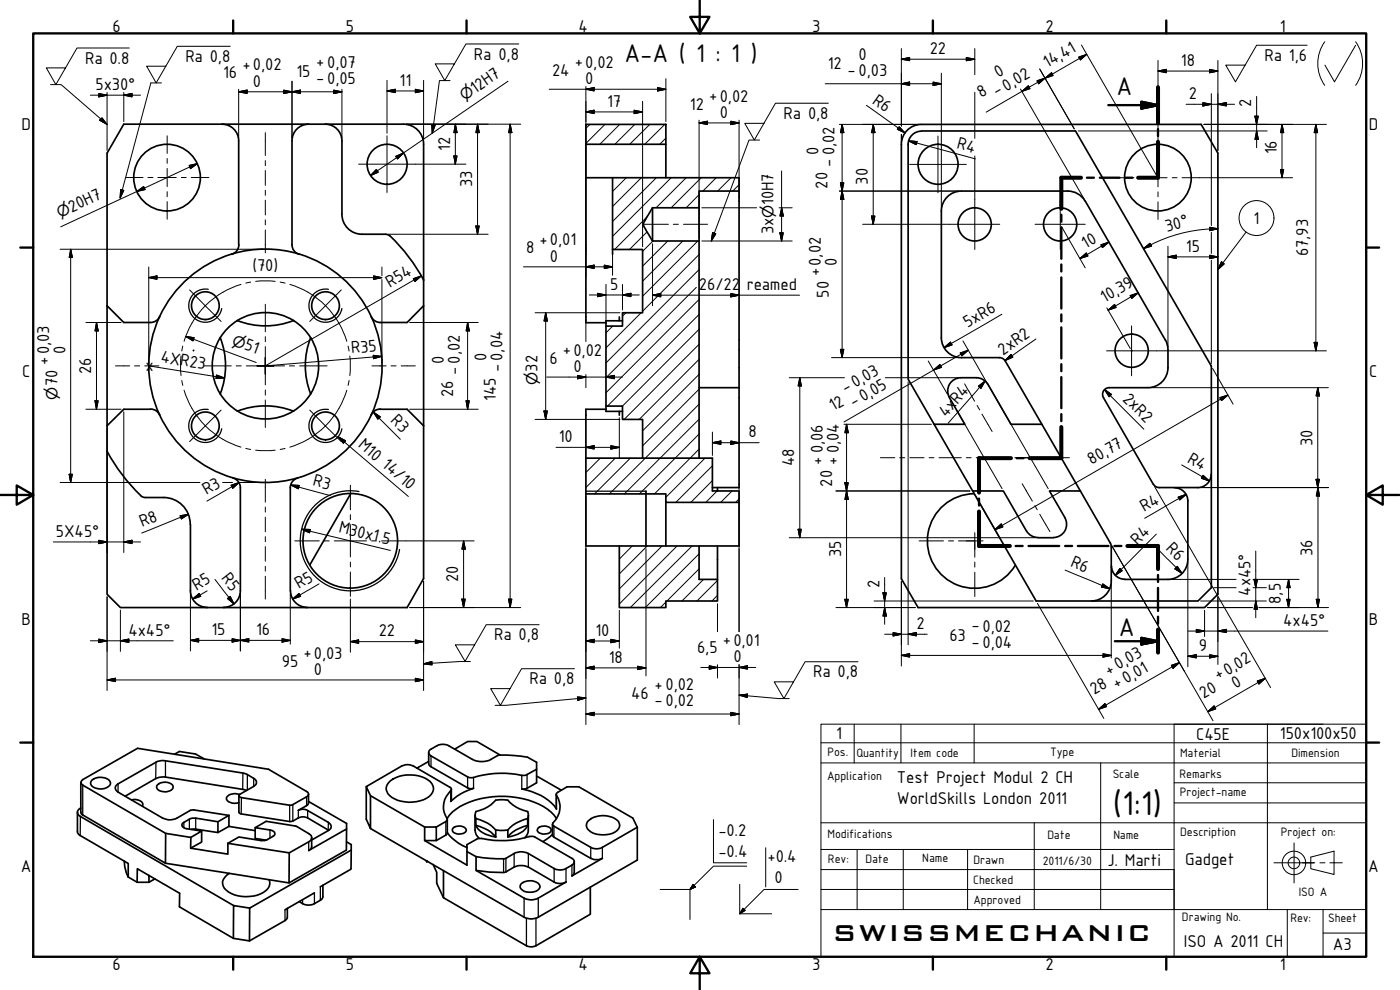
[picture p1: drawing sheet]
<svg xmlns="http://www.w3.org/2000/svg" width="420mm" height="297mm" viewBox="0 0 420 297" stroke-linecap="round" stroke-linejoin="round" font-family="sans-serif">
<defs><g id="words">
<text font-size="11" x="334" y="244.5">(1:1)</text>
<text font-size="9.2" x="249.7" y="282.2">SWISSMECHANIC</text>
<g font-size="8.3">
<text x="187.5" y="18.7">A-A ( 1 : 1 )</text>
<text x="335.1" y="28.5">A</text>
<text x="335.8" y="190.9">A</text>
</g>
<g font-size="5.5">
<text x="33.8" y="9.6">6</text>
<text x="103.8" y="9.6">5</text>
<text x="173.6" y="9.6">4</text>
<text x="243.8" y="9.6">3</text>
<text x="313.8" y="9.6">2</text>
<text x="384.1" y="9.6">1</text>
<text x="142.2" y="17.9">Ra 0,8</text>
<text x="279.1" y="16.1">22</text>
<text x="25.5" y="19.1">Ra 0.8</text>
<text x="55.6" y="18.6">Ra 0,8</text>
<text x="67" y="23.5">16</text>
<text x="72.8" y="20.9">+0,02</text>
<text x="89" y="23.2">15</text>
<text x="94.9" y="20.2">+0,07</text>
<text x="165.7" y="22.8">24</text>
<text x="172.5" y="20.2">+0,02</text>
<text x="248.4" y="20.8">12</text>
<text x="254.4" y="22.5">-0,03</text>
<text x="257.7" y="18">0</text>
<text x="299.6" y="23.3" transform="rotate(-30 299.6 23.3)">0</text>
<text x="314.3" y="20.5" transform="rotate(-30 314.3 20.5)">14,41</text>
<text x="354.4" y="19.7">18</text>
<text x="379.5" y="18.3">Ra 1,6</text>
<text x="28.7" y="26.9">5x30°</text>
<text x="75.9" y="26">0</text>
<text x="94.9" y="24.9">-0,05</text>
<text x="119.9" y="25.7">11</text>
<text x="142.6" y="28.1" transform="rotate(-34 142.6 28.1)">12H7</text>
<text x="175.6" y="25.2">0</text>
<text x="294.4" y="29.4" transform="rotate(-30 294.4 29.4)">8</text>
<text x="299" y="28.8" transform="rotate(-30 299 28.8)">-0,02</text>
<text x="356.8" y="29.7">2</text>
<text x="182.2" y="32">17</text>
<text x="207.1" y="32.9">12</text>
<text x="212.9" y="30.3">+0,02</text>
<text x="216" y="35.3">0</text>
<text x="235.1" y="35.7">Ra 0,8</text>
<text x="261.6" y="30.8" transform="rotate(35 261.6 30.8)">R6</text>
<text x="375.5" y="32.2" transform="rotate(-90 375.5 32.2)">2</text>
<text x="6.5" y="38.9">D</text>
<text x="410.8" y="38.9">D</text>
<text x="135.1" y="45.4" transform="rotate(-90 135.1 45.4)">12</text>
<text x="245.6" y="46.6" transform="rotate(-90 245.6 46.6)">0</text>
<text x="287" y="44.4" transform="rotate(15 287 44.4)">R4</text>
<text x="383.2" y="46.3" transform="rotate(-90 383.2 46.3)">16</text>
<text x="250.1" y="50" transform="rotate(-90 250.1 50)">-0,02</text>
<text x="141.7" y="56.2" transform="rotate(-90 141.7 56.2)">33</text>
<text x="248.3" y="56.6" transform="rotate(-90 248.3 56.6)">20</text>
<text x="260.5" y="55.4" transform="rotate(-90 260.5 55.4)">30</text>
<text x="21.5" y="63.9" transform="rotate(-25 21.5 63.9)">20H7</text>
<text x="232.1" y="61.5" transform="rotate(-90 232.1 61.5)">10H7</text>
<text x="232.1" y="70.3" transform="rotate(-90 232.1 70.3)">3x</text>
<text x="350.1" y="69.5" transform="rotate(-15 350.1 69.5)">30°</text>
<text x="376.2" y="67.2">1</text>
<text x="157.9" y="76.1">8</text>
<text x="161.9" y="73.5">+0,01</text>
<text x="325.8" y="74.8" transform="rotate(-30 325.8 74.8)">10</text>
<text x="355.9" y="75.5">15</text>
<text x="392.6" y="76.8" transform="rotate(-90 392.6 76.8)">67,93</text>
<text x="75.8" y="81.3">(70)</text>
<text x="165" y="78.5">0</text>
<text x="246.1" y="82.9" transform="rotate(-90 246.1 82.9)">+0,02</text>
<text x="251.1" y="79.7" transform="rotate(-90 251.1 79.7)">0</text>
<text x="117" y="86.3" transform="rotate(-30 117 86.3)">R54</text>
<text x="183.1" y="86.9">5</text>
<text x="209.7" y="87">26/22</text>
<text x="224.1" y="87">reamed</text>
<text x="248.7" y="89.3" transform="rotate(-90 248.7 89.3)">50</text>
<text x="331.5" y="91" transform="rotate(-30 331.5 91)">10,39</text>
<text x="290.4" y="98.4" transform="rotate(-30 290.4 98.4)">5xR6</text>
<text x="19.6" y="106.3" transform="rotate(-90 19.6 106.3)">0</text>
<text x="73.1" y="104.7" transform="rotate(20 73.1 104.7)">51</text>
<text x="105.5" y="106" transform="rotate(-5 105.5 106)">R35</text>
<text x="168.9" y="106.6">+0,02</text>
<text x="301" y="106.7" transform="rotate(-35 301 106.7)">2xR2</text>
<text x="6.6" y="113.1">C</text>
<text x="14.7" y="109.5" transform="rotate(-90 14.7 109.5)">+0,03</text>
<text x="27.4" y="112.2" transform="rotate(-90 27.4 112.2)">26</text>
<text x="43.6" y="111.2">x</text>
<text x="48.1" y="108.7" transform="rotate(9 48.1 108.7)">4XR23</text>
<text x="133.2" y="109.1" transform="rotate(-90 133.2 109.1)">0</text>
<text x="137.7" y="112.4" transform="rotate(-90 137.7 112.4)">-0,02</text>
<text x="146" y="108.2" transform="rotate(-90 146 108.2)">0</text>
<text x="150.5" y="111.5" transform="rotate(-90 150.5 111.5)">-0,04</text>
<text x="161.3" y="111.5" transform="rotate(-90 161.3 111.5)">32</text>
<text x="164.9" y="109.1">6</text>
<text x="172.1" y="111.6">0</text>
<text x="410.9" y="113.1">C</text>
<text x="17.2" y="115.9" transform="rotate(-90 17.2 115.9)">70</text>
<text x="136" y="119" transform="rotate(-90 136 119)">26</text>
<text x="253.6" y="117.8" transform="rotate(-30 253.6 117.8)">-0,03</text>
<text x="336.7" y="119.9" transform="rotate(45 336.7 119.9)">2xR2</text>
<text x="148.8" y="120.3" transform="rotate(-90 148.8 120.3)">145</text>
<text x="250" y="123.4" transform="rotate(-30 250 123.4)">12</text>
<text x="256" y="122" transform="rotate(-30 256 122)">-0,05</text>
<text x="283.9" y="125.3" transform="rotate(-49 283.9 125.3)">4xR4</text>
<text x="117" y="126.4" transform="rotate(45 117 126.4)">R3</text>
<text x="224.6" y="131.2">8</text>
<text x="107.3" y="133.8" transform="rotate(40 107.3 133.8)">M10</text>
<text x="167.7" y="132.6">10</text>
<text x="393.9" y="133.8" transform="rotate(-90 393.9 133.8)">30</text>
<text x="114.4" y="139.9" transform="rotate(40 114.4 139.9)">14/10</text>
<text x="238.4" y="139.9" transform="rotate(-90 238.4 139.9)">48</text>
<text x="246.8" y="139.4" transform="rotate(-90 246.8 139.4)">+0,06</text>
<text x="251.5" y="139.4" transform="rotate(-90 251.5 139.4)">+0,04</text>
<text x="327.6" y="139.5" transform="rotate(-30 327.6 139.5)">80,77</text>
<text x="356.1" y="138.5" transform="rotate(30 356.1 138.5)">R4</text>
<text x="62" y="148.6" transform="rotate(-30 62 148.6)">R3</text>
<text x="93.7" y="145.6" transform="rotate(15 93.7 145.6)">R3</text>
<text x="249.7" y="146" transform="rotate(-90 249.7 146)">20</text>
<text x="343.4" y="153.7" transform="rotate(-30 343.4 153.7)">R4</text>
<text x="16.8" y="161">5X45°</text>
<text x="42.7" y="158.2" transform="rotate(-22 42.7 158.2)">R8</text>
<text x="101.5" y="159.8" transform="rotate(13 101.5 159.8)">M30x1.5</text>
<text x="252.5" y="167.2" transform="rotate(-90 252.5 167.2)">35</text>
<text x="341.4" y="163.7" transform="rotate(-45 341.4 163.7)">R4</text>
<text x="349.7" y="164.8" transform="rotate(45 349.7 164.8)">R6</text>
<text x="393.9" y="166.8" transform="rotate(-90 393.9 166.8)">36</text>
<text x="66.2" y="173.5" transform="rotate(52 66.2 173.5)">R5</text>
<text x="321.1" y="169.8" transform="rotate(23 321.1 169.8)">R6</text>
<text x="59" y="177.2" transform="rotate(-30 59 177.2)">R5</text>
<text x="89.7" y="176.8" transform="rotate(-30 89.7 176.8)">R5</text>
<text x="137.5" y="174.7" transform="rotate(-90 137.5 174.7)">20</text>
<text x="263.9" y="176.5" transform="rotate(-90 263.9 176.5)">2</text>
<text x="375.3" y="178.7" transform="rotate(-90 375.3 178.7)">4x45°</text>
<text x="384.4" y="181.2" transform="rotate(-90 384.4 181.2)">8,5</text>
<text x="6.5" y="187.4">B</text>
<text x="38.6" y="190.7">4x45°</text>
<text x="63.5" y="190.5">15</text>
<text x="76.8" y="190.5">16</text>
<text x="113.7" y="190.9">22</text>
<text x="178.8" y="190.7">10</text>
<text x="275" y="188.7">2</text>
<text x="291.6" y="189.2">-0,02</text>
<text x="385.1" y="187.7">4x45°</text>
<text x="410.8" y="187.4">B</text>
<text x="91.1" y="197.4">+0,03</text>
<text x="148.3" y="192.1">Ra 0,8</text>
<text x="209.2" y="195.9">6,5</text>
<text x="216.9" y="193.7">+0,01</text>
<text x="284.9" y="192.3">63</text>
<text x="291.6" y="194">-0,04</text>
<text x="359.8" y="195.3">9</text>
<text x="84.6" y="200">95</text>
<text x="94.2" y="202.4">0</text>
<text x="182.8" y="198.8">18</text>
<text x="220.1" y="198.7">0</text>
<text x="244" y="203.2">Ra 0,8</text>
<text x="332.7" y="202.7" transform="rotate(-30 332.7 202.7)">+0,03</text>
<text x="158.9" y="205.3">Ra 0,8</text>
<text x="189.4" y="209.9">46</text>
<text x="196.4" y="206.9">+0,02</text>
<text x="328.4" y="208.6" transform="rotate(-30 328.4 208.6)">28</text>
<text x="335" y="206.7" transform="rotate(-30 335 206.7)">+0,01</text>
<text x="361.2" y="209.6" transform="rotate(-30 361.2 209.6)">20</text>
<text x="365.5" y="204.1" transform="rotate(-30 365.5 204.1)">+0,02</text>
<text x="370.8" y="206.9" transform="rotate(-30 370.8 206.9)">0</text>
<text x="196.4" y="211.6">-0,02</text>
<text x="251" y="221.8">1</text>
<text x="384.1" y="221.8">150x100x50</text>
<text x="359" y="222.1">C45E</text>
<text x="269.2" y="235.1">Test Project Modul 2 CH</text>
<text x="269.2" y="241.3">WorldSkills London 2011</text>
<text x="215.6" y="250.8">-0.2</text>
<text x="215.6" y="257">-0.4</text>
<text x="6.3" y="261.7">A</text>
<text x="230.3" y="258.6">+0.4</text>
<text x="332.4" y="259.8">J. Marti</text>
<text x="355.7" y="259.6">Gadget</text>
<text x="410.6" y="261.7">A</text>
<text x="232.4" y="264.8">0</text>
<text x="355.3" y="284.1">ISO A 2011 CH</text>
<text x="400" y="285">A3</text>
<text x="33.8" y="290.9">6</text>
<text x="103.8" y="290.9">5</text>
<text x="173.6" y="290.9">4</text>
<text x="243.8" y="290.9">3</text>
<text x="313.8" y="290.9">2</text>
<text x="384.1" y="290.9">1</text>
</g>
<g font-size="4.6">
<text x="139.4" y="30.3" transform="rotate(-34 139.4 30.3)">⌀</text>
<text x="17.9" y="65.5" transform="rotate(-25 17.9 65.5)">⌀</text>
<text x="232.1" y="65.5" transform="rotate(-90 232.1 65.5)">⌀</text>
<text x="69.4" y="103.4" transform="rotate(20 69.4 103.4)">⌀</text>
<text x="17.2" y="119.9" transform="rotate(-90 17.2 119.9)">⌀</text>
<text x="161.3" y="115.4" transform="rotate(-90 161.3 115.4)">⌀</text>
</g>
<g font-size="3.9">
<text x="248.3" y="226.9">Pos.</text>
<text x="257" y="227">Quantity</text>
<text x="273.2" y="227">Item code</text>
<text x="315.2" y="226.9">Type</text>
<text x="354.2" y="227.1">Material</text>
<text x="387.6" y="227.3">Dimension</text>
<text x="248.2" y="233.9">Application</text>
<text x="333.9" y="233.3">Scale</text>
<text x="354" y="233.3">Remarks</text>
<text x="354.1" y="238.9">Project-name</text>
<text x="248.3" y="251.6">Modifications</text>
<text x="314.3" y="251.8">Date</text>
<text x="334.1" y="251.7">Name</text>
<text x="354.2" y="250.8">Description</text>
<text x="384.4" y="250.7">Project on:</text>
<text x="248.5" y="258.9">Rev:</text>
<text x="259.7" y="258.9">Date</text>
<text x="276.8" y="258.6">Name</text>
<text x="292.2" y="259.3">Drawn</text>
<text x="312.9" y="259.5">2011/6/30</text>
<text x="292" y="265.2">Checked</text>
<text x="389.8" y="269">ISO A</text>
<text x="292.2" y="271.2">Approved</text>
<text x="354.7" y="276.5">Drawing No.</text>
<text x="387.3" y="276.6">Rev:</text>
<text x="398.6" y="276.6">Sheet</text>
</g>
</g></defs>
<!-- layer: Visible (ISO) -->
<g fill="none" stroke="#000" stroke-width=".51">
<path d="M66.6 37.3a5 5 0 0 1 5 4.9v31.2M92.6 37.3a5 5 0 0 0-5 4.9v31.2M97.6 37.3a5 5 0 0 1 5 4.9v22M121.2 37.3h-84.1l-5 8.7v132.3l4 4h86.1l4.9-8.7v-130.3a6 6 0 0 0-6-6M175.8 37.3h24v6h-24zM276.5 39.4a4 4 0 0 0-4 3.9v70.5l7.9 13.5M276.5 37.3h84l5 8.7v132.3l-4 4h-86l-5-8.6v-130.4a6 6 0 0 1 6-6M276.5 39.3h46.3l40.7 70.5v66.5l-4 4h-48.5l-19.1-33M175.8 43.3v10M175.8 53.3v43.5h6.1M175.8 53.3h8M183.8 53.3v21.6h9v18.9h-6v4h-4.9v24h4.9v4h6v11.7"/>
<path d="M183.8 53.3h38v4h-12v5h-14M199.8 43.3v10M221.8 57.3v59M288.5 57.3a6 6 0 0 0-6 6v38M288.5 57.3h32M320.5 57.3a6 6 0 0 1 5.1 3M71.7 73.4l-.2 1.1-.6 .9-1.4 .9M87.6 73.4l.5 1.6 .7 .8 1 .5M102.6 64.3a6 6 0 0 0 6 6h7.4a17.3 17.3 0 0 1 5.4 5.2 54 54 0 0 1 5.8 8.6M183.8 74.9v1.4M195.8 72.3h14v65.2M195.8 62.3l-1.7 3a2.84 2.84 0 0 0-.9 2.6l2.6 4.4"/>
<path d="M195.8 62.3v10M209.8 62.3v10M325.7 60.3l24 41.7M32.1 91.7l5 5.1 8.7-.1 1.4-.8 .7-.9M71.2 96.2a23 23 0 0 0 16.9 0M88.1 96.2a16 16 0 0 1 5.1 22M88.1 96.2a16 16 0 0 0-19.7 2.3 16 16 0 0 0-2.3 19.7M111.4 95a35 35 0 0 0-53.4-12.7 35 35 0 0 0 0 54.9 35 35 0 0 0 53.4-12.7M111.4 95a35 35 0 0 1 0 29.5M127.1 91.7l-4.9 5.1-8.6-.1-1.5-.8-.7-.9M185.9 95.1v1.2M186.8 96.3h-4.9v1.5"/>
<path d="M66.1 118.2a16 16 0 0 0 22 5.1M66.1 101.3a23 23 0 0 1 0 16.9M93.2 101.3a23 23 0 0 0 0 16.9M93.2 118.2a16 16 0 0 1-5.1 5.1M209.8 116.3h12M221.8 116.3v30h-8M282.5 101.3a6 6 0 0 0 6 6M288.5 107.3h11.4l.9 .2 .9 .8M293 113.3l1.2 .2 1.1 .5 1.2 1.3M293.1 113.3h-4.7a4 4 0 0 0-3.5 6l4.7 8h-9.2M296.5 115.3l6.9 12h9.3M301.7 108.3l22.5 39"/>
<path d="M344.5 116.3h-11.6a2 2 0 0 0-1.7 3l14.9 26M349.7 101.9l.6 1.5 .2 1.5M350.5 110.3a6 6 0 0 1-6 6M350.5 105v5.3M32.2 135.4a50.5 50.5 0 0 0 10.6 13.7l6.3 .2a8 8 0 0 1 8 7.9M45.1 122.8h-8l-5 4.9M45.2 122.7l1.6 .5 1.1 1.3M71.2 123.4a23 23 0 0 1 16.9 0M114.1 122.8h8.1l4.9 4.9M114.1 122.7l-1.6 .5-1.1 1.3M175.8 137.5h38v9.8h8v3.4h-22v-2.5h-24zM181.9 122.8h-6.1v14.7"/>
<path d="M181.9 121.8v1.6h4.9M185.9 123.4v1.2M280.4 127.3l11.5 20M57.1 157.3v20M70 143.4l1.4 .9 .5 .9 .2 1.1v31M89.3 143.4l-1 .5-.7 .8-.5 1.6v31M105.3 148.1l-12.3 21.4M175.8 148.2v15.6h46v-13.1M193.9 147.4v16.4M199.8 150.7v13.1M215.3 146.3v1M291.9 147.3h9.2l7 12 .7 .9 1 .7 1.1 .3 5.2 .1"/>
<path d="M292.3 148.1a14.2 14.2 0 0 0-12.1 21.3 14.2 14.2 0 0 0 24.5 .2M319.6 155.3a4 4 0 0 1-3.5 6M324.2 147.3h-9.2l4.6 8M324.2 147.3l9 15.7M346.2 145.3l.9 .8 .8 .2M352.5 146.4a4 4 0 0 1 4 3.9M356.5 150.3v17.5a6 6 0 0 1-6 6M363.5 142.3a4 4 0 0 1-4 4h-11.6M57.2 177.2a5 5 0 0 0 4.9 5M72.1 177.2a5 5 0 0 1-4.9 5M87.2 177.2a5 5 0 0 0 5 5M185.9 163.8v18.5h13.9v-2h15.5v-6.5h-5.5v-10"/>
<path d="M215.3 163.8v10M333.2 163l.3 1v10.3a6 6 0 0 1-6 6M333.6 169.8a4 4 0 0 0 3.9 4M337.5 173.8h13M27.6 234.1a4.1 4.1 0 0 1 5.4 .3 1.63 1.63 0 0 1-1.6 2.2 3.9 3.9 0 0 1-4.2-1.3v-.4zM47.3 235.4a3.3 3.3 0 0 1 4.6 .5 1.9 1.9 0 0 1-2.2 1.7l-.7-.1a1.65 1.65 0 0 1-1.9-1.7zM52.4 226.3l1.4-.8 4.9 .7 2.6 1.5M71.9 238.4a3 3 0 0 0-4 1.1 2.31 2.31 0 0 0 3.2 1.5l.6-.2M74 237.2l-25-4.1-2.3 .5-9.1 5.3M109.9 236v9.8l1.3 2.8v-9.9l-1.3-2.7 11.1-6.3a3.6 3.6 0 0 1 3.1 .2l10.9 6.3M111.2 238.7l16.2 9.4M117.2 234.2a10.5 10.5 0 0 1 11.9 .3 2.96 2.96 0 0 1-1.1 5 10.5 10.5 0 0 1-11.1-.8 2.69 2.69 0 0 1 .3-4.5z"/>
<path d="M128.7 229l.3 .8 .3 .2 11 6.4M128.7 228.5l-3.6 2M135.3 237.2a6.5 6.5 0 0 0-1.1 8.4M136.5 224.8l3.8-2.3h2.8l7 4.1M142.1 236.5l-1.4 .5a15.7 15.7 0 0 0-5.4 3.5M156.6 236.7a15.8 15.8 0 0 1 10.4 6M161 230.8l-3.6 1.8a36 36 0 0 0-12.2-.1l-1.6 .3a3.7 3.7 0 0 1-3.3 .3l-11-6.3a1.09 1.09 0 0 1-.6-1 1.09 1.09 0 0 1 .6-1 5.1 5.1 0 0 1 4.9-1.3l7.5 4.3a6.1 6.1 0 0 0 5.7 0 5.1 5.1 0 0 1 4.7-1.2l6.2 .6 2.7 1.5v6.2l-2.8 1.6M161 232.8l7.5 4.3M23.2 249.4l.2 .7 .7 .6 14.4 8.4v4M24.3 243.7l.2 .6 25.2 14.7v-9l-24.9-14.4a.91 .91 0 0 1-.5-.9 .91 .91 0 0 1 .5-.8l16.5-9.4 39.3 6.3 11.4 6.7a.83 .83 0 0 1 .6 .8 .83 .83 0 0 1-.6 .8l-4.1 2.3-1 .2-14.4-2.3-.7-.3-.1-.3 .3-.4 4.1-2.3a1.29 1.29 0 0 0 .9-1.3 1.29 1.29 0 0 0-.9-1.2 6.8 6.8 0 0 0-3.2-1.5l-24.4-3.8-1.3 .3-11.8 6.7a1.33 1.33 0 0 0-.8 1.2 1.33 1.33 0 0 0 .8 1.3l14 8a4.3 4.3 0 0 0 3.7-.2l4-2.4 .7-.1 10.9 1.7M24.3 242.4a1.32 1.32 0 0 0-1.1 1.3 1.32 1.32 0 0 0 .9 1.3l46 26.7M37.3 258.4v.3a10.8 10.8 0 0 0 1.2 4.4"/>
<path d="M39.5 240a2.41 2.41 0 0 1 3.4 1.5l-.2 .4M49.7 259l37 5.9M49.7 250l7.6 1.3M57.3 251.3l-.1 3.2 11.2 1.8v-3.3M60.5 249.4v3.3l-3.3 1.8M68.4 253l3.3-1.9 7.2 1.1a4.4 4.4 0 0 0 3-1.3 .92 .92 0 0 0 .6-1 .92 .92 0 0 0-.9-.7l-5-.9 3.3-1.9 8.9 1.5 3.8 2.2a1.3 1.3 0 0 1 1 1.3 1.3 1.3 0 0 1-1 1.2l-5.8 3.3-.1 9 17.2-9.8 .1-6.4-11.4 6.5M68.4 253l18.4 2.9M68.7 244.7l-3.3 1.9-7.2-1.1a4.4 4.4 0 0 0-3 1.2 .92 .92 0 0 0-.6 1.1 .92 .92 0 0 0 .9 .7l5 .9-3.2 1.9M68.7 244.7v3.3l-3.3 1.8v-3.2M71.7 243.6l.1 .3 .6 .3 14.5 2.3 1-.1a3.9 3.9 0 0 1 4.4-1l6.4 3.7M76.6 248.3v3.3M92 241.7l-2.5 1.4a2.89 2.89 0 0 1 2.8 .1l6.3 3.5a1.32 1.32 0 0 1 .8 1.3 1.32 1.32 0 0 1-.9 1.2l-5 2.8"/>
<path d="M92.6 240.5l11.4 6.6v1.6M104 252.6l1.4 .8-.1 7.4-9.2 5.3M105.4 255.1l-30.5 17.4M111.2 248.6l46.1 26.6 2.5 .5 1.7-.5 29.8-17.2v-9.8l-1.4-2.7-16.2-9.4h-3.5l-2.8 1.6a.6 .6 0 0 0-.4 .9 6.7 6.7 0 0 1-1.1 8.5l.3 .8 11.1 6.3M127.4 252.2l12.7 7.4v-6.2l3.2-1.8h.8a30.7 30.7 0 0 0 15.2-.7l1.3 .3 11 6.3M127.4 248.1h3.5v4.1h-3.5zM127.9 258.2l.2 .4M128.1 258.3v.3M128.3 258.4l-.2 .2M130 259.4l1.1 2.3v3.3l2 4.4M133.8 250.6l-2.9 1.6M134.2 245.6a15.5 15.5 0 0 1 10-6 26.6 26.6 0 0 1 20.1 3.2l2 1.8 .7 1"/>
<path d="M134.2 245.6l-.2 .7-3.1 1.8M134.2 249.8a13.9 13.9 0 0 0 5.9 4.5M136 248.5a2.62 2.62 0 0 1 4 .6 2.53 2.53 0 0 1-4.2 .1zM140.1 255.5l2.8 1.5v4.2l14.4 8.3M142.6 244.6v4.4a3.4 3.4 0 0 0 1.2 2.6M142.8 245.6l1.3 .4a10.1 10.1 0 0 1 4.7 3M142.8 247.6l1.3 .4a9.6 9.6 0 0 1 4.7 3.1M142.8 245.6l-.2-.7 .2-1.4a10.8 10.8 0 0 0 6-3.4h3.6a10.8 10.8 0 0 0 6 3.4l.2 .7-.2 1.4M142.8 247.6a7.2 7.2 0 0 0 6 3.5M142.8 245.6v2M148.8 249h3.6M148.8 249v2.1"/>
<path d="M152.4 249v2.1M158.4 245.6l-1.3 .4a10.1 10.1 0 0 0-4.7 3M158.4 247.6l-1.3 .4a9.6 9.6 0 0 0-4.7 3.1M158.4 247.6a7.5 7.5 0 0 1-6 3.5M158.4 245.6v2M158.6 244.6v4.4a3.2 3.2 0 0 1-1.1 2.4M158.6 256.1l7.7 4.5M161.5 248.5a2.82 2.82 0 0 1 3.9 .2 1.19 1.19 0 0 1-1.4 1.5 2.46 2.46 0 0 1-2.8-1zM165.8 250.4l-2.9 2.1M165.8 250.6l.4 .6 11.1 6.3M171.6 259.6l-1.7 1M176.3 246.5a6.9 6.9 0 0 1 9.3 0 2.16 2.16 0 0 1-1.1 3.2 7.3 7.3 0 0 1-8.2-1 1.81 1.81 0 0 1 0-2.2z"/>
<path d="M180.8 257.5l-9.2 5.3M191.3 248.2l-10.5 6M38.5 263.1l2.6 1.6M44.7 262.7v2h-3.6l.1-4 12.7 7.3-.1 4.1 16.2 9.4M46.5 263.7l-1.8 1M68.8 262.1a3 3 0 0 0-1.5 4.4 9.9 9.9 0 0 0 13.1 .1 2.59 2.59 0 0 0 .4-2.6M74.9 272.5l-4.8-.8-.1 9.8 4.9 .8M74.9 272.5v9.8M85.5 276.2l-10.6 6.1M89.8 270.5l1 .6M94.4 267.9l-8.9 5.1M96.1 270.1l-1.7 1"/>
<path d="M133.1 261.2v8.2l24.9 14.4 1.1 .3 1.7-.3 16.4-9.5v-8.2M142.9 261.2l6.1 .5a5.6 5.6 0 0 0 5.3-1.6l1.1-.3h2l1.2 .3 8.2 4.8 1.3 .2 1.8-.4-8.4 4.8M156.5 265.1a4.2 4.2 0 0 1 5.4 .3 1.6 1.6 0 0 1-1.6 2.2l-.8 .1a2.81 2.81 0 0 1-3.4-1.8z"/>
<circle cx="50.1" cy="53.3" r="10"/>
<circle cx="116.2" cy="49.3" r="6"/>
<circle cx="281.5" cy="49.3" r="6"/>
<circle cx="347.5" cy="53.3" r="10"/>
<circle cx="292.5" cy="67.3" r="5"/>
<circle cx="318.2" cy="67.3" r="5"/>
<circle cx="61.6" cy="91.7" r="4.2"/>
<circle cx="97.7" cy="91.7" r="4.2"/>
<circle cx="58.1" cy="105.2" r=".03"/>
<circle cx="339.6" cy="105.2" r=".03"/>
<circle cx="339.6" cy="105.2" r="5"/>
<circle cx="61.6" cy="127.8" r="4.2"/>
<circle cx="97.7" cy="127.8" r="4.2"/>
<circle cx="105.1" cy="162.3" r="14.2"/>
</g>
<!-- layer: Visible Narrow (ISO) -->
<g fill="none" stroke="#000" stroke-width=".38">
<path d="M62.5 86.8a5 5 0 0 0-5.8 4 5 5 0 0 0 4.1 5.8 5 5 0 0 0 5.7-4M98.6 86.8a5 5 0 0 0-5.8 4 5 5 0 0 0 4 5.8 5 5 0 0 0 5.8-4M62.5 122.9a5 5 0 0 0-5.8 4 5 5 0 0 0 4.1 5.8 5 5 0 0 0 5.7-4.1M98.6 122.9a5 5 0 0 0-5.8 4 5 5 0 0 0 4 5.8 5 5 0 0 0 5.8-4.1M107.7 147.5a15 15 0 0 0-17.4 12.2 15 15 0 0 0 12.2 17.3 15 15 0 0 0 17.4-12.1M175.8 147.4h18.1M24.8 235.6v8.9M35.4 235.2v2.5M46.8 228.7l-.1 4.9M49.7 228.3v4.9M72.5 239.3l-.1 4.9M72.9 232l-.1 4.8"/>
<path d="M74.2 232.4v4.6M76.1 233.5v2.5M92 239.1v2.6M129.3 226.8v3.2M135.3 237.2v3.3M140.3 233.1v3.3M142.1 233.3v3.2M156.6 232.6v4.1M158.2 232.4v4.1M167 238.6v4.1M24.1 245v5.7M55.2 246.7v1.6"/>
<path d="M56.8 245.8v3M58.7 245.5v3.3M81 249v2.5M86.9 241.6v4.9M87.9 241.4v5M89.5 243.1v2.3M92.3 243.2v2.2M92.6 252.6v2.6M98.6 246.7l-.1 2.3M133.8 246.5v4.1M151.1 257.7v4.1M151.8 257.5v4.1"/>
<path d="M154.3 256.1v4M158.6 256.1v4M166.2 247.9v3.3M171.6 259.6v3.2M177.3 254.2v3.3M180.8 254.2v3.3M85.5 273v3.2M90.8 269.9v1.2M94.4 267.9v3.2M96.1 266.1v4M157.3 269.5v5.7M158 275.5v8.3"/>
<path d="M160.8 275.5v8.3M161.5 269.5v5.7M166.3 260.6v4.1M169.9 260.6v4.1"/>
</g>
<g fill="none" stroke="#000" stroke-width=".51">
<path d="M24.3 234.7v9M71.7 238.7v4.9M92.6 238.3v2.6l-.6 .8M128.7 225.8v3.2M135 236.2l.4 .5-.1 .5M135.4 236.8v3.3l-.1 .4M140.3 236.4l.9 .3 .9-.2M158.2 236.5l-1.6 .2M166.9 238.4l.1 4.3M23.2 243.7v5.7M57.3 248.8l.9-.1 7.2 1.1M68.7 248l7.9 1.2"/>
<path d="M76.6 251.6l3.2 .5M93.5 251.3v3l-.9 .9M134.2 245.9v4.1l-.4 .6M158.6 256.1l-2.5-.5a7.4 7.4 0 0 0-4.3 1.9 30.4 30.4 0 0 1-8.9-.5M165.8 247.3v3.3M171.6 257.5a1.09 1.09 0 0 1 .7 1.1 1.09 1.09 0 0 1-.7 1M172.3 258.6v3.2l-.3 .8-.4 .2M177.3 254.2l1.8 .5 1.7-.5M177.3 257.5l1.1 .4h1.3l1.1-.4M86.2 272.5v3.1l-.7 .6M90.8 271.1l1.8 .5 1.8-.5M96.9 265.6v3.5l-.4 .8-.4 .2"/>
<path d="M157.3 269.5l1.8 .5 2.4-.5M166.3 260.6l1.8 .4 1.8-.4"/>
</g>
<!-- layer: Visible (ISO) -->
<circle cx="159.8" cy="245.6" r=".25" fill="#000"/>
<!-- layer: Hatch (ISO) -->
<path d="M208 265.4l-.4 1.2-.2-.2zM207.4 266.4l.2 .2-.5 .3zM208 265.4l.7 .7-1.1 .5zM207.1 266.9l1.6-.8zM222.9 272.5l.7 .7-1.6 1z" fill="#000" stroke="#000" stroke-width=".3"/>
<!-- layer: Section Line (ISO) -->
<g fill="none" stroke="#000" stroke-width=".7">
<path d="M332.6 31.5h14.9M342.5 30.5l5 1-5 1.1zM347.5 26.1v10.8M347.5 38.7v2.1M324.4 53.3h-5.9v9.4M326.2 53.3h2.1M330.1 53.3h5.9M337.8 53.3h2.1M347.5 42.5v10.8h-5.9M318.5 64.4v2.1M318.5 68.2v9.4M318.5 79.4v2.1"/>
<path d="M318.5 83.2v9.4M318.5 94.3v2.1M318.5 98.2v9.4M318.5 109.3v2.1M318.5 113.1v9.4M303.4 137.5h-9.6v10.3M305.1 137.5h2.1M318.5 124.3v2.1M318.5 128.1v9.4h-9.5M293.8 149.6v2.1M293.8 153.5v10.3h9.3M304.8 163.8h2.1"/>
<path d="M308.7 163.8h9.2M319.7 163.8h2.1M323.5 163.8h9.2M334.5 163.8h2M338.3 163.8h9.2v6.9M347.5 172.5v2.1M347.5 176.4v6.9M334.6 192.4h12.9M342.5 191.4l5 1-5 .9zM347.5 185v2.2M347.5 188.9v6.9"/>
</g>
<path d="M347.5 26.1v10.8M324.4 53.3h-5.9v9.4M347.5 42.5v10.8h-5.9M303.4 137.5h-9.6v10.3M318.5 128.1v9.4h-9.5M293.8 153.5v10.3h9.3M338.3 163.8h9.2v6.9M347.5 188.9v6.9" fill="none" stroke="#000" stroke-width="1.2"/>
<path d="M342.5 32.6l5-1.1zM342.5 30.5l5 1-5 1.1zM342.5 193.3l5-.9zM342.5 191.4l5 1-5 .9z" fill="#000" stroke="#000" stroke-width=".7"/>
<!-- layer: Border (ISO) -->
<g fill="none" stroke="#000" stroke-width=".7">
<path d="M10 10h400v277.1h-400zM70 6.1v3.9M140 6.1v3.9M210 0v10l-2.9-4.9h5.8l-2.9 4.9M280 6.1v3.9M350 6.1v3.9M6.1 74.3h3.9M410 74.3h3.9M0 148.5h10l-5-2.8v5.7l5-2.9M410 148.5l5 2.9v-5.7l-5 2.8h10M6.1 222.8h3.9M410 222.8h3.9"/>
<path d="M70 287.1v3.8M140 287.1v3.8M210 287.1l2.9 4.9h-5.8l2.9-4.9v9.9M280 287.1v3.8M350 287.1v3.8"/>
</g>
<!-- layer: Sketch Geometry (ISO) -->
<g fill="none" stroke="#000" stroke-width=".3">
<path d="M256.3 217.3v11.6M270.4 217.3v11.6M292.4 217.3v11.6M410 217.3h-57.6v69.7M246.4 228.9h163.6M246.4 222.9h163.6M330.3 228.9v44M352.4 234.9h57.6M214.1 245.9v13h10M224.1 259.9h-10l-7 7v9M229.8 254.4v11.7M246.4 254.9h106"/>
<path d="M246.4 246.9h163.6M257.2 254.9v18M271.1 254.9v18M290.4 254.9v18M310.4 246.9v26M352.4 240.9h57.6M393.4 257.2l7-1.8v7l-7-1.7zM198.1 266.9h9M207.4 266.4l.2 .2-.5 .3zM208 265.4l.7 .7-1.6 .8zM222 265.4v8.8M222.9 272.5l.7 .7-1.6 1z"/>
<path d="M239.5 266.9h-10.2l-7.3 7.3h9.6M246.4 260.9h106M246.4 266.9h106M246.4 272.9h163.6M380.4 272.9v-55.6h-134v69.7M386.3 272.9v14.2M397.1 280h12.9M397.1 272.9v14.2"/>
<circle cx="388.3" cy="258.9" r="3.5"/>
<circle cx="388.3" cy="258.9" r="1.75"/>
</g>
<!-- layer: Hatch (ISO) -->
<g fill="none" stroke="#000" stroke-width=".3">
<path d="M177 37.3l-1.2 1.2M181.5 37.3l-5.7 5.7M186 37.3l-6 6M190.5 37.3l-6 6M195 37.3l-6 6M199.5 37.3l-6 6M188 53.3l-4.2 4.2M192.5 53.3l-8.7 8.7M197 53.3l-13.2 13.2M199.8 41.5l-1.8 1.8M201.4 53.3l-17.6 17.6M205.9 53.3l-9 9"/>
<path d="M209.8 58.4l-3.9 3.9M210.4 53.3l-9 9M214.9 53.3l-4 4M219.4 53.3l-4 4M221.8 55.4l-1.9 1.9M194.2 69.6l-5.3 5.3M194.2 65.1l-9.7 9.8M196 72.3l-3.2 3.1M200.4 72.3l-7.6 7.6M204.9 72.3l-12.1 12.1M209.4 72.3l-16.6 16.6M209.8 76.4l-17 17"/>
<path d="M183.9 97.8l-2 2.1M187.9 93.8l-1.1 1.1M192.4 93.8l-10.5 10.6M209 86.2l-27.1 27.1M209.8 98.8l-23 23M209.8 94.3l-27.5 27.5M209.8 89.8l-27.9 28M209.8 80.9l-27.9 28M209.8 116.8l-17 17M209.8 112.3l-17 17M209.8 107.8l-18 18M209.8 103.3l-22.5 22.5"/>
<path d="M180.1 137.5l-4.3 4.3M184.7 137.5l-8.9 8.8M189.2 137.5l-10.8 10.7M209.8 134.7l-13.4 13.5M209.8 130.2l-17.9 18M209.8 125.8l-22.4 22.4M209.8 121.3l-26.9 26.9M211.6 137.5l-11.8 11.7M213.8 139.7l-11 11M213.8 144.2l-6.5 6.5M215.2 147.3l-3.4 3.4M219.7 147.3l-3.4 3.4"/>
<path d="M221.8 149.7l-1 1M189.7 163.8l-3.8 4M194.2 163.8l-8.3 8.4M198.7 163.8l-12.8 12.9M203.2 163.8l-17.3 17.4M207.7 163.8l-18.5 18.5M209.8 170.7l-9.6 9.6M209.8 166.2l-16.1 16.1M211.1 173.8l-6.4 6.5M215.3 178.6l-1.6 1.7M215.3 174.2l-6.1 6.1M199.8 180.6l-1.6 1.7"/>
</g>
<!-- layer: Center Mark (ISO) -->
<g fill="none" stroke="#000" stroke-width=".3">
<path d="M37.7 53.3h5.2M44.4 53.3h1.5M47.4 53.3h5.5M50.2 40.8v5.2M50.2 47.5v1.5M50.2 50.5v5.5M50.2 57.5v1.5M54.4 53.3h1.5M57.4 53.3h5.3M107.6 49.3h17.1M116.1 40.8v17M273 49.3h17"/>
<path d="M281.5 40.8v17M292.5 59.8v15.1M318.2 59.8v15.1M335 53.3h5.3M341.8 53.3h1.5M344.7 53.3h5.6M347.5 40.8v5.3M347.5 47.5v1.6M347.5 50.6v5.5M347.5 57.6v1.4M351.8 53.3h1.5M354.8 53.3h5.2"/>
<path d="M50.2 60.5v5.3M285 67.3h15M310.6 67.3h15.1M347.5 60.6v5.2M56.9 87l9.5 9.4M79.6 91.3v8.3M102.4 87l-9.4 9.4M339.6 97.8v15M61.2 109.8h8.2M70.9 109.8h1.5M73.9 109.8h5.7h-2.4M77.2 109.8h5"/>
<path d="M79.6 107.3v2.5h-2.4M79.6 104v5.8v-2.5M79.6 107.3v5v-2.5h2.6M79.6 101v1.5M79.6 109.8v5.7M79.6 117v1.5M82.2 109.8h-2.6h5.8M86.9 109.8h1.5M89.9 109.8h8.3M332.1 105.3h15M66.4 123l-9.5 9.5M79.6 120v8.3"/>
<path d="M93 123l9.4 9.5M105.2 145.6v7.4M105.2 154.4v1.5M105.2 157.4v9.7M292.5 159.8v5M88.5 162.3h7.3M97.3 162.3h1.5M100.3 162.3h9.7M105.2 168.6v1.5M105.2 171.6v7.3M111.5 162.3h1.5M114.5 162.3h7.4"/>
<path d="M275.8 162.3h7.3M284.7 162.3h1.5M287.7 162.3h4.8v4.9M290 162.3h5M292.5 168.6v1.6M292.5 171.7v7.3M382.3 258.9h12M388.4 252.9v12"/>
</g>
<!-- layer: Centerline (ISO) -->
<g fill="none" stroke="#000" stroke-width=".3">
<path d="M79.6 39.8v6.9M79.6 48.2v1.5M79.6 51.2v4.4M79.6 57.1v1.5M79.6 60.1v4.4M79.6 66v1.5M79.6 69v6.9M193.4 67.3h7.2M202.1 67.3h1.5M205.1 67.3h7.2M72.3 85.3a25.5 25.5 0 0 0-17.1 17.1M75.2 84.6l-1.4 .3"/>
<path d="M76.7 84.4l3-.1 2.9 .1M84.1 84.6l1.5 .3M87 85.3a25.5 25.5 0 0 1 17.1 17.1M34.7 109.8h4.2M40.4 109.8h1.5M43.4 109.8h4.3M54.3 106.8l-.1 2.9 .1 3M54.6 114.2l.3 1.4M54.9 103.9l-.3 1.4M55.2 117.1a25.5 25.5 0 0 0 17.1 17.1M104.1 117.1a25.5 25.5 0 0 1-17.1 17.1M104.5 103.9l.3 1.4"/>
<path d="M104.8 114.2l-.3 1.4M105 106.8l.2 3-.2 2.9M111.6 109.8h4.3M117.3 109.8h1.6M120.4 109.8h4.3M289.5 115.2l3 5.2M73.8 134.5l1.4 .4M76.7 135.1l3 .1 2.9-.1M85.5 134.6l-1.4 .3M264.2 137.3h4.3M270 137.3h1.5M273 137.3h4.3"/>
<path d="M278.8 137.3h1.5M281.8 137.3h6.7M290 137.3h1.5M293 137.3h7M293.2 121.7l.8 1.3M294.7 124.3l3.1 5.2M301.5 137.3h1.5M304.5 137.3h7.1M313.1 137.3h1.5M316 137.3h4.9M79.6 143.8v6.9M79.6 152.1v1.6"/>
<path d="M79.6 155.2v4.4M306.8 145.1l1.2 2.2M308 147.2l1.8 3.2M310.6 151.7l.7 1.3M312 154.3l3.1 5.2M79.6 161v1.5M79.6 164v4.4M79.6 169.9v1.5M79.6 172.9v6.9M390.8 258.9h3.8M396.1 258.9h1.5M399.1 258.9h3.7"/>
</g>
<!-- layer: Dimension (ISO) -->
<g fill="none" stroke="#000" stroke-width=".3">
<path d="M270.5 17.8l2.5-.5v.9zM270.5 14.6v23.2M270.5 17.8h22M290 17.3l2.5 .5-2.5 .4zM292.5 14.6v7.8M323.7 17.1l2.4-.8-1.9 1.7zM324.5 13.5l22.6 39.1M326.1 16.3l-12.5 7.2M347.5 18.1v22.7M365.5 18.1v27.1M27.1 28.6h15.1M29.7 28.1l2.4 .5-2.4 .5z"/>
<path d="M32.1 27.7v17.4M37.1 28.6l2.5-.5v1zM37.1 27.7v8.8M71.6 27.5l2.6-.5v1.1zM71.6 27.5h31M71.6 26.8v14.7M85.2 27l2.4 .5-2.4 .6zM87.6 27.5l2.6-.5v1.1zM87.6 24.4v17.1M100.1 27l2.5 .5-2.5 .6zM102.6 26.8v14.7M116.1 27.3l2.5-.5v1z"/>
<path d="M116.1 27.3h11M116.1 24.1v15.9M121.9 37.3h34.4M124.7 26.8l2.4 .5-2.4 .5zM127.1 24.1v18.4M136.7 37.3l.5 2.5h-1zM136.7 37.3v12M143.3 37.3l.5 2.5h-1zM143.3 37.3v33M152.5 24.4l-41.3 28.3M153.1 37.3l.5 2.5h-.9zM153.1 37.3v145"/>
<path d="M164.8 26.8h35M175.8 26.8l2.5-.5v1zM175.8 33.6l2.5-.5v1zM175.8 26v57.2M175.8 33.6h17M190.3 33.1l2.5 .5-2.5 .5zM192.8 30.4v43.6M197.4 26.3l2.4 .5-2.4 .5zM199.8 23.6v12.9M209.8 36.9l2.5-.5v1zM209.8 36.9h12M209.8 36.1v31.1"/>
<path d="M219.3 36.4l2.5 .5-2.5 .5zM221.8 36.1v23.4M247.6 25.1h34.9M251.9 37.3h23.8M252.7 37.3l.5 2.5h-1zM252.7 37.3v70M260 31.6l11.6 8.3M262.1 37.3l.5 2.5h-1zM262.1 37.3v30M269.9 38l1.7 1.9-2.3-1.1zM270.5 25.1l2.5-.5v1zM280 24.6l2.5 .5-2.5 .5z"/>
<path d="M282.5 22v27.2M292.5 27.7v13.8M306.3 26.7l19 32.9M306.7 27.4l1.9-1.6 .5 .8zM311.2 24.2l2.4-.8-1.9 1.7zM312 20.7l10.4 18M313.6 23.5l2-1.7 .4 .9zM313.6 23.4l-17.6 10.2M323.6 39.3h56.7M347.5 21.3l2.5-.5v1zM347.5 21.3h18M356 31.3h14.5"/>
<path d="M361 30.8l2.5 .5-2.5 .5zM361.3 37.3h36.8M363 20.8l2.5 .5-2.5 .5zM363.5 28.1v39.6M365.5 31.3l2.5-.5v1zM376.6 34.8h1l-.5 2.5zM377.1 39.3l.5 2.5h-1zM377.1 28.9v15.4M384.7 37.3l.6 2.5h-1zM384.7 37.3v16M394.9 37.3l.5 2.5h-1zM394.9 37.3v68"/>
<path d="M41.1 57.5l2-1.5 .5 .9zM56.8 49.6l2.4-.5-2.1 1.5zM59.2 49.1l-41 19M113 50.8l.5 .9-2.3 1zM118.7 46.9l2.4-1-1.8 1.8zM124.7 49.3h15.1M136.2 46.8h1l-.5 2.5zM234.6 51.3v21M251.9 57.3h29.5M252.2 54.8h1l-.5 2.5zM252.7 57.3l.5 2.5h-1zM270.5 40.3v2.2"/>
<path d="M272.7 42.3l2.5 .2-.2 .9zM272.7 42.3l20 5.4M281.6 57.3h6.1M282.5 49.5v13M292.5 46.8v13M360 53.3h27.9M384.3 50.8h1l-.6 2.5zM18 74.8h60.9M21.2 74.8l.5 2.5h-.9zM21.2 74.8v70M116.5 70.3h30M142.8 67.8h1l-.5 2.5z"/>
<path d="M181.4 79.6l2.4 .5-2.4 .5zM183.8 75.6v7M195.8 73.1v18.6M209.8 67.4v4.1M210.6 72.3h27.1M210.6 62.3h16.5M233.8 62.3h3.9M234.1 69.8h1l-.5 2.5zM234.6 62.3l.5 2.5h-1zM258.9 67.3h26.1M261.6 64.8h1l-.5 2.5zM318.6 68l7.1 12.4"/>
<path d="M324.1 77.6l1.9-1.7 .5 .9zM330.4 73.5l2.4-.9-2 1.7zM332.8 72.6l-8.7 5M343.2 74.6l1.9-1.6 .5 .8zM345.4 73.5l-2.2 1.1M350.5 77.1l2.5-.5v1zM350.5 77.1h15M350.5 73.9v30.2M363 76.6l2.5 .5-2.5 .5zM363 68.2l2.5 .4-2.5 .6zM363.5 69.7v6.4M363.5 78.1v31"/>
<path d="M365.5 68.6a44.7 44.7 0 0 0-20.1 4.8M25.8 96.8h10.5M29 96.8l.5 2.5h-1zM29 96.8v26M44.6 83.3l2.5-.5v1zM44.6 83.3h69.7M44.6 80.1v28.9M114.2 83.2l-2.1-.4v1l2.3-.4M114.6 80.1v2.6M114.6 83.9v25.1M122.9 96.8h20.6M124 83.6l2.4-.8-1.9 1.6z"/>
<path d="M126.4 82.8l-46.8 27 35-2.9M140.3 96.8l.5 2.5h-.9zM140.3 96.8v26M157.1 80.1h26.7M160.6 93.8h25.5M163.8 93.8l.5 2.5h-1zM163.8 93.8v32M175.8 80.1l2.5-.5v1zM175.8 95.9v6.6M176.8 88.5h15M179.3 88l2.6 .5-2.6 .5zM181.9 85.3v11.7"/>
<path d="M186.8 88.5l2.6-.5v1zM186.8 85.3v7.7M195.8 88.6l2.5-.5v1zM195.8 88.6h44.2M219.3 88.1l2.5 .5-2.5 .5zM300.7 94.3l-17.4 10M332.2 92.4l7 12.2M332.5 93.1l2-1.7 .5 .9zM339.2 88.7l2.4-.8-1.9 1.6zM341.6 87.9l-9.1 5.2M44.6 109.8l22.8 3.6M55.8 101l2.4 .3-.3 1z"/>
<path d="M55.8 101l21.1 7.8M65 112.5l2.4 .9-2.6 .1zM112 106.6l2.6 .3-2.5 .7zM164.1 113.1h22.7M173.4 112.6l2.4 .5-2.4 .6zM175.8 112.4v3.9M181.9 113.1l2.4-.5v1.1zM236.9 113.3h16.5M240 113.3l.5 2.5h-1zM240 113.3v48M249.6 107.3h38.1M252.2 104.8h1l-.5 2.5z"/>
<path d="M265.7 113.3h21.9M272.5 114.6v22.6M278.6 108.3l5.8 10M280.2 111l1.9-1.6 .5 .8zM283.3 104.3l1.9-1.6 .6 .8zM288.2 105.9l2.4-.8-1.9 1.6zM289 102.3l7.3 12.7M290.6 105.1l-37.3 21.5M293.6 115.9l2.1-1.6-1.3 2.2zM295.7 114.3l-11.2 12.7M296.4 115l12.7 22.2M303.4 106.3l.6 .9-2.4 1z"/>
<path d="M310.9 101.7l-9.3 6.5M331.5 116.9l2.1 1.4-.7 .7zM331.5 116.9l11.8 11.9M345.3 116.3h53.4M347.1 105.3h51M363.9 110.5l6.2 10.8M366.1 119.3l2.4-.8-1.9 1.7zM368.5 118.5l-69.9 40.4M394.4 102.7h1l-.5 2.6zM395.5 116.3l.5 2.5h-1zM395.5 116.3v30M25.8 122.8h10.5"/>
<path d="M28.5 120.3h1l-.5 2.5zM32.1 128.6v37.2M37.1 123.6v42.2M101.5 131l2.2 1.3-.6 .7zM101.5 131l21.1 18M112 123.6l2.1 1.5-.7 .7zM112 123.6l8.1 8.2M122.9 122.8h20.6M139.9 120.3h.9l-.5 2.5zM160.6 125.8h25.5M163.3 123.3h1l-.5 2.5zM166.9 134.2h19"/>
<path d="M175.8 134.2l2.5-.5v1zM183.3 133.7l2.6 .5-2.6 .5zM185.9 125.3v12.1M213.8 132.8l2.5-.5v1zM213.8 132.8h14M213.8 129.7v6.9M219.3 132.3l2.5 .5-2.5 .5zM253.3 127.3h26.2M254.1 127.3l.5 2.5h-1zM254.1 127.3v55M272.5 137.4v56.1M287 122.9l8.3 14.3"/>
<path d="M295.4 137.4l5.3 9.2M309.2 137.4l5.4 9.2M354.6 139.5l8.4 4.8M18 144.8h42M20.8 142.3h.9l-.5 2.5zM54 154.7l2.6-.4-2.2 1.4zM56.6 154.3l-14.1 5.6M66.8 144.8h3M69.3 145.6l2.5-.8-2 1.7zM71.6 144.8h7.3M71.8 144.8l-9.7 5.6M87.2 145.5l2.6 .2-.3 1z"/>
<path d="M87.2 145.5l11.9 3.2M90.6 158.8l2.5 .1-.2 1zM90.6 158.8l26.6 6.3M175.8 149v68.4M221.8 146.1v43.4M239.5 158.8h1l-.5 2.5zM250.9 147.3h40.2M253.6 144.8h1l-.5 2.5zM254.1 147.3l.5 2.5h-1zM292.3 148l7.9 13.7M298.6 158.9l1.9-1.7 .5 .9zM346.5 146l34.8 60.3"/>
<path d="M353.6 149.1l2.4-.8-1.9 1.7zM356 148.3l-12.5 7.2M360.3 146.3h38.4M361.1 142.6l1.9 1.7-2.4-.8zM395 143.8h1l-.5 2.5zM395.5 146.3l.5 2.5h-1zM395.5 146.3v36M16 162.6h26.2M29.7 162.1l2.4 .5-2.4 .5zM32.1 179.1v28.1M37.1 162.6l2.5-.5v1zM57.1 178.1v17.2"/>
<path d="M57.8 179.8l2-1.7 .5 .8zM62.2 177.3l-4.4 2.5M64.5 173.8l5.7 7.4M68.3 179.6l.8-.7 1.1 2.3zM72.1 178.1v17.2M87.1 178.1v15.2M87.8 179.8l1.9-1.7 .5 .8zM95.8 175.2l-8 4.6M105.2 179.8v15.9M121.9 162.3h20.4M127.1 174.4v32.8M138.6 179.8h1l-.5 2.5z"/>
<path d="M139.1 162.3l.5 2.5h-1zM139.1 162.3v20M152.7 179.8h.9l-.5 2.5zM193.9 164.6v38.2M236.9 161.3h55.5M253.6 179.8h1l-.5 2.5zM265 177.8h1l-.5 2.5zM265.5 173.3v14M270.5 174.5v25.3M292.6 161.3h18.1M319.7 171.1l13.4 5.5M331 175.2l2.1 1.4-2.5-.5z"/>
<path d="M333.5 175.1v22.3M333.6 163.7l30.4 52.6M336.1 170.5l.7 .7-2.1 1.4zM347 160.3l-12.3 12.3M348 165.3l6.8 6.8M351.3 173.8h19.7M353.3 169.9l1.5 2.2-2.2-1.4zM356.5 168.6v31.5M364.3 176.3h6.7M365.5 179.1v20.3M376 173.8h13.9M376 176.3h4"/>
<path d="M376.4 173.8h1l-.5 2.5zM376.9 165.3v20M386.2 179.8h1l-.5 2.5zM386.7 173.8l.5 2.5h-1zM386.7 173.8v8.5M395 179.8h1l-.5 2.5zM27.1 192.3h24.9M29.7 191.8l2.4 .5-2.4 .5zM36.1 192.3l2.6-.5v1zM36.1 183.1v12.3M57.1 192.1l2.5-.5v1zM57.1 192.1h30"/>
<path d="M69.7 191.6l2.4 .5-2.4 .5zM72.1 192.1l2.6-.5v1zM84.6 191.6l2.5 .5-2.5 .5zM105.2 192.5l2.4-.5v1zM105.2 192.5h21.9M122.9 182.3h33.4M124.7 192l2.4 .5-2.4 .5zM175.8 192.3l2.5-.5v1zM175.8 192.3h10.1M183.3 191.8l2.6 .5-2.6 .5zM185.9 183.1v11.4M191.3 199.9l2.6 .5-2.6 .5z"/>
<path d="M212.9 199.8l2.4 .5-2.4 .5zM215.3 181.2v8.3M215.3 199.4v4M221.8 199.4v18M250.9 182.3h23.8M262.3 180.3h47.8M265.5 182.3l.5 2.5h-1zM265.5 190.3h12.8M268 189.8l2.5 .5-2.5 .5zM270.5 196.6l2.5-.5v1.1zM270.5 196.6h63M272.5 190.3l2.5-.5v1z"/>
<path d="M311.3 181l20 34.6M331 196.1l2.5 .5-2.5 .6zM351.5 199.6l2.4-.8-1.9 1.7zM353.9 198.8l-24.2 14M356.5 196.9l2.5-.4v.9zM356.5 189.3h42M356.5 196.9h9M359 188.8l2.5 .5-2.5 .5zM360.3 180.3h19.7M361.5 183.1v7.9M362.3 182.3h13.6M363 196.5l2.5 .4-2.5 .5z"/>
<path d="M365.5 189.3l2.5-.5v1zM376.9 180.3l.5 2.5h-1zM377.8 182.3h20.9M32.1 204l2.6-.5v1zM32.1 204h95M124.7 203.5l2.4 .5-2.4 .5zM175.8 200.4l2.5-.5v1zM175.8 214.2l2.5-.5v1zM175.8 200.4h18.1M175.8 214.2h46M210.3 200.3h16.5M219.3 213.7l2.5 .5-2.5 .5z"/>
<path d="M221.8 200.3l2.5-.5v1zM329.7 212.8l1.9-1.7 .5 .9zM362.5 213.5l1.9-1.7 .5 .9zM377.3 204.3l2.4-.8-1.9 1.7zM379.7 203.5l-17.2 10"/>
</g>
<g fill="#000" stroke="#000" stroke-width=".3">
<path d="M270.5 17.8l2.5-.5zM270.5 17.8l2.5-.5v.9zM290 18.2l2.5-.4zM290 17.3l2.5 .5-2.5 .4zM324.2 18l1.9-1.7zM323.7 17.1l2.4-.8-1.9 1.7zM29.7 29.1l2.4-.5zM29.7 28.1l2.4 .5-2.4 .5zM37.1 28.6l2.5-.5zM37.1 28.6l2.5-.5v1zM71.6 27.5l2.6-.5zM71.6 27.5l2.6-.5v1.1z"/>
<path d="M85.2 28.1l2.4-.6zM85.2 27l2.4 .5-2.4 .6zM87.6 27.5l2.6-.5zM87.6 27.5l2.6-.5v1.1zM100.1 28.1l2.5-.6zM100.1 27l2.5 .5-2.5 .6zM116.1 27.3l2.5-.5zM116.1 27.3l2.5-.5v1zM124.7 27.8l2.4-.5zM124.7 26.8l2.4 .5-2.4 .5zM136.7 37.3l.5 2.5zM136.7 37.3l.5 2.5h-1z"/>
<path d="M143.3 37.3l.5 2.5zM143.3 37.3l.5 2.5h-1zM153.1 37.3l.5 2.5zM153.1 37.3l.5 2.5h-.9zM175.8 26.8l2.5-.5zM175.8 26.8l2.5-.5v1zM175.8 33.6l2.5-.5zM175.8 33.6l2.5-.5v1zM190.3 34.1l2.5-.5zM190.3 33.1l2.5 .5-2.5 .5zM197.4 27.3l2.4-.5zM197.4 26.3l2.4 .5-2.4 .5z"/>
<path d="M209.8 36.9l2.5-.5zM209.8 36.9l2.5-.5v1zM219.3 37.4l2.5-.5zM219.3 36.4l2.5 .5-2.5 .5zM252.7 37.3l.5 2.5zM252.7 37.3l.5 2.5h-1zM262.1 37.3l.5 2.5zM262.1 37.3l.5 2.5h-1zM269.3 38.8l2.3 1.1zM269.9 38l1.7 1.9-2.3-1.1zM270.5 25.1l2.5-.5zM270.5 25.1l2.5-.5v1z"/>
<path d="M280 25.6l2.5-.5zM280 24.6l2.5 .5-2.5 .5zM306.7 27.4l1.9-1.6zM306.7 27.4l1.9-1.6 .5 .8zM311.7 25.1l1.9-1.7zM311.2 24.2l2.4-.8-1.9 1.7zM313.6 23.5l2-1.7zM313.6 23.5l2-1.7 .4 .9zM347.5 21.3l2.5-.5zM347.5 21.3l2.5-.5v1zM361 31.8l2.5-.5zM361 30.8l2.5 .5-2.5 .5z"/>
<path d="M363 21.8l2.5-.5zM363 20.8l2.5 .5-2.5 .5zM365.5 31.3l2.5-.5zM365.5 31.3l2.5-.5v1zM376.6 34.8l.5 2.5zM376.6 34.8h1l-.5 2.5zM384.7 37.3l.6 2.5zM384.7 37.3l.6 2.5h-1zM394.9 37.3l.5 2.5zM394.9 37.3l.5 2.5h-1zM41.1 57.5l2-1.5zM41.1 57.5l2-1.5 .5 .9z"/>
<path d="M57.1 50.6l2.1-1.5zM56.8 49.6l2.4-.5-2.1 1.5zM113 50.8l-1.8 1.9zM113 50.8l.5 .9-2.3 1zM121.1 45.9l-1.8 1.8zM118.7 46.9l2.4-1-1.8 1.8zM136.2 46.8l.5 2.5zM136.2 46.8h1l-.5 2.5zM252.2 54.8l.5 2.5zM252.2 54.8h1l-.5 2.5zM252.7 57.3l.5 2.5zM252.7 57.3l.5 2.5h-1z"/>
<path d="M272.7 42.3l2.5 .2zM272.7 42.3l2.5 .2-.2 .9zM377.1 39.3l.5 2.5zM377.1 39.3l.5 2.5h-1zM384.3 50.8l.4 2.5zM384.3 50.8h1l-.6 2.5zM21.2 74.8l.5 2.5zM21.2 74.8l.5 2.5h-.9zM142.8 67.8l.5 2.5zM142.8 67.8h1l-.5 2.5zM175.8 80.1l2.5-.5zM175.8 80.1l2.5-.5v1z"/>
<path d="M234.1 69.8l.5 2.5zM234.1 69.8h1l-.5 2.5zM234.6 62.3l.5 2.5zM234.6 62.3l.5 2.5h-1zM261.6 64.8l.5 2.5zM261.6 64.8h1l-.5 2.5zM324.1 77.6l1.9-1.7zM324.1 77.6l1.9-1.7 .5 .9zM330.8 74.3l2-1.7zM330.4 73.5l2.4-.9-2 1.7zM343.2 74.6l1.9-1.6zM343.2 74.6l1.9-1.6 .5 .8z"/>
<path d="M350.5 77.1l2.5-.5zM350.5 77.1l2.5-.5v1zM363 77.6l2.5-.5zM363 76.6l2.5 .5-2.5 .5zM363 69.2l2.5-.6zM363 68.2l2.5 .4-2.5 .6zM29 96.8l.5 2.5zM29 96.8l.5 2.5h-1zM44.6 83.3l2.5-.5zM44.6 83.3l2.5-.5v1zM112.1 83.8l2.5-.5zM112.1 82.8l2.5 .5-2.5 .5z"/>
<path d="M124.5 84.4l1.9-1.6zM124 83.6l2.4-.8-1.9 1.6zM140.3 96.8l.5 2.5zM140.3 96.8l.5 2.5h-.9zM163.8 93.8l.5 2.5zM163.8 93.8l.5 2.5h-1zM179.3 89l2.6-.5zM179.3 88l2.6 .5-2.6 .5zM181.4 80.6l2.4-.5zM181.4 79.6l2.4 .5-2.4 .5zM186.8 88.5l2.6-.5zM186.8 88.5l2.6-.5v1z"/>
<path d="M195.8 88.6l2.5-.5zM195.8 88.6l2.5-.5v1zM219.3 89.1l2.5-.5zM219.3 88.1l2.5 .5-2.5 .5zM332.5 93.1l2-1.7zM332.5 93.1l2-1.7 .5 .9zM339.7 89.5l1.9-1.6zM339.2 88.7l2.4-.8-1.9 1.6zM55.8 101l2.4 .3zM55.8 101l2.4 .3-.3 1zM64.8 113.5l2.6-.1zM65 112.5l2.4 .9-2.6 .1z"/>
<path d="M112.1 107.6l2.5-.7zM112 106.6l2.6 .3-2.5 .7zM173.4 113.7l2.4-.6zM173.4 112.6l2.4 .5-2.4 .6zM181.9 113.1l2.4-.5zM181.9 113.1l2.4-.5v1.1zM240 113.3l.5 2.5zM240 113.3l.5 2.5h-1zM252.2 104.8l.5 2.5zM252.2 104.8h1l-.5 2.5zM280.2 111l1.9-1.6zM280.2 111l1.9-1.6 .5 .8z"/>
<path d="M283.3 104.3l1.9-1.6zM283.3 104.3l1.9-1.6 .6 .8zM288.7 106.7l1.9-1.6zM288.2 105.9l2.4-.8-1.9 1.6zM295.7 114.3l-1.3 2.2zM293.6 115.9l2.1-1.6-1.3 2.2zM303.4 106.3l-1.8 1.9zM303.4 106.3l.6 .9-2.4 1zM331.5 116.9l2.1 1.4zM331.5 116.9l2.1 1.4-.7 .7zM394.4 102.7l.5 2.6zM394.4 102.7h1l-.5 2.6z"/>
<path d="M395.5 116.3l.5 2.5zM395.5 116.3l.5 2.5h-1zM28.5 120.3l.5 2.5zM28.5 120.3h1l-.5 2.5zM101.5 131l2.2 1.3zM101.5 131l2.2 1.3-.6 .7zM112 123.6l2.1 1.5zM112 123.6l2.1 1.5-.7 .7zM139.9 120.3l.4 2.5zM139.9 120.3h.9l-.5 2.5zM163.3 123.3l.5 2.5zM163.3 123.3h1l-.5 2.5z"/>
<path d="M175.8 134.2l2.5-.5zM175.8 134.2l2.5-.5v1zM183.3 134.7l2.6-.5zM183.3 133.7l2.6 .5-2.6 .5zM213.8 132.8l2.5-.5zM213.8 132.8l2.5-.5v1zM219.3 133.3l2.5-.5zM219.3 132.3l2.5 .5-2.5 .5zM254.1 127.3l.5 2.5zM254.1 127.3l.5 2.5h-1zM366.6 120.2l1.9-1.7zM366.1 119.3l2.4-.8-1.9 1.7z"/>
<path d="M20.8 142.3l.4 2.5zM20.8 142.3h.9l-.5 2.5zM54.4 155.7l2.2-1.4zM54 154.7l2.6-.4-2.2 1.4zM69.8 146.5l2-1.7zM69.3 145.6l2.5-.8-2 1.7zM87.2 145.5l2.6 .2zM87.2 145.5l2.6 .2-.3 1zM90.6 158.8l2.5 .1zM90.6 158.8l2.5 .1-.2 1zM239.5 158.8l.5 2.5zM239.5 158.8h1l-.5 2.5z"/>
<path d="M253.6 144.8l.5 2.5zM253.6 144.8h1l-.5 2.5zM254.1 147.3l.5 2.5zM254.1 147.3l.5 2.5h-1zM298.6 158.9l1.9-1.7zM298.6 158.9l1.9-1.7 .5 .9zM354.1 150l1.9-1.7zM353.6 149.1l2.4-.8-1.9 1.7zM360.6 143.5l2.4 .8zM361.1 142.6l1.9 1.7-2.4-.8zM395 143.8l.5 2.5zM395 143.8h1l-.5 2.5z"/>
<path d="M395.5 146.3l.5 2.5zM395.5 146.3l.5 2.5h-1zM29.7 163.1l2.4-.5zM29.7 162.1l2.4 .5-2.4 .5zM37.1 162.6l2.5-.5zM37.1 162.6l2.5-.5v1zM57.8 179.8l2-1.7zM57.8 179.8l2-1.7 .5 .8zM68.3 179.6l1.9 1.6zM68.3 179.6l.8-.7 1.1 2.3zM87.8 179.8l1.9-1.7zM87.8 179.8l1.9-1.7 .5 .8z"/>
<path d="M138.6 179.8l.5 2.5zM138.6 179.8h1l-.5 2.5zM139.1 162.3l.5 2.5zM139.1 162.3l.5 2.5h-1zM152.7 179.8l.4 2.5zM152.7 179.8h.9l-.5 2.5zM253.6 179.8l.5 2.5zM253.6 179.8h1l-.5 2.5zM265 177.8l.5 2.5zM265 177.8h1l-.5 2.5zM330.6 176.1l2.5 .5zM331 175.2l2.1 1.4-2.5-.5z"/>
<path d="M336.1 170.5l-1.4 2.1zM336.1 170.5l.7 .7-2.1 1.4zM352.6 170.7l2.2 1.4zM353.3 169.9l1.5 2.2-2.2-1.4zM376.4 173.8l.5 2.5zM376.4 173.8h1l-.5 2.5zM386.2 179.8l.5 2.5zM386.2 179.8h1l-.5 2.5zM386.7 173.8l.5 2.5zM386.7 173.8l.5 2.5h-1zM395 179.8l.5 2.5zM395 179.8h1l-.5 2.5z"/>
<path d="M29.7 192.8l2.4-.5zM29.7 191.8l2.4 .5-2.4 .5zM36.1 192.3l2.6-.5zM36.1 192.3l2.6-.5v1zM57.1 192.1l2.5-.5zM57.1 192.1l2.5-.5v1zM69.7 192.6l2.4-.5zM69.7 191.6l2.4 .5-2.4 .5zM72.1 192.1l2.6-.5zM72.1 192.1l2.6-.5v1zM84.6 192.6l2.5-.5zM84.6 191.6l2.5 .5-2.5 .5z"/>
<path d="M105.2 192.5l2.4-.5zM105.2 192.5l2.4-.5v1zM124.7 193l2.4-.5zM124.7 192l2.4 .5-2.4 .5zM175.8 192.3l2.5-.5zM175.8 192.3l2.5-.5v1zM175.8 200.4l2.5-.5zM175.8 200.4l2.5-.5v1zM183.3 192.8l2.6-.5zM183.3 191.8l2.6 .5-2.6 .5zM221.8 200.3l2.5-.5zM221.8 200.3l2.5-.5v1z"/>
<path d="M265.5 182.3l.5 2.5zM265.5 182.3l.5 2.5h-1zM268 190.8l2.5-.5zM268 189.8l2.5 .5-2.5 .5zM270.5 196.6l2.5-.5zM270.5 196.6l2.5-.5v1.1zM272.5 190.3l2.5-.5zM272.5 190.3l2.5-.5v1zM331 197.2l2.5-.6zM331 196.1l2.5 .5-2.5 .6zM359 189.8l2.5-.5zM359 188.8l2.5 .5-2.5 .5z"/>
<path d="M356.5 196.9l2.5-.4zM356.5 196.9l2.5-.4v.9zM363 197.4l2.5-.5zM363 196.5l2.5 .4-2.5 .5zM365.5 189.3l2.5-.5zM365.5 189.3l2.5-.5v1zM376.9 180.3l.5 2.5zM376.9 180.3l.5 2.5h-1zM32.1 204l2.6-.5zM32.1 204l2.6-.5v1zM124.7 204.5l2.4-.5zM124.7 203.5l2.4 .5-2.4 .5z"/>
<path d="M175.8 214.2l2.5-.5zM175.8 214.2l2.5-.5v1zM191.3 200.9l2.6-.5zM191.3 199.9l2.6 .5-2.6 .5zM212.9 200.8l2.4-.5zM212.9 199.8l2.4 .5-2.4 .5zM219.3 214.7l2.5-.5zM219.3 213.7l2.5 .5-2.5 .5zM329.7 212.8l1.9-1.7zM329.7 212.8l1.9-1.7 .5 .9zM352 200.5l1.9-1.7zM351.5 199.6l2.4-.8-1.9 1.7z"/>
<path d="M362.5 213.5l1.9-1.7zM362.5 213.5l1.9-1.7 .5 .9zM377.8 205.2l1.9-1.7zM377.3 204.3l2.4-.8-1.9 1.7z"/>
</g>
<!-- layer: Symbol (ISO) -->
<g fill="none" stroke="#000" stroke-width=".3">
<path d="M38.8 14.4h-15.7l-6.3 11-2.9-5h5.8M69.1 13.9h-15.9l-6.3 11-2.9-5h5.8M155.7 13.2h-15.9l-6.3 11-2.9-5h5.8M392.3 13.6h-15.2l-6.3 11-2.9-5.1h5.7M397.6 12.5a11.3 11.3 0 0 0 0 13.1M406.8 12.5a11.3 11.3 0 0 1 0 13.1M406.8 13.6l-6.3 11-2.9-5.1M15.2 25.4h3.2l13.7 11.9M30.6 35.4l1.5 1.9-2.2-1.2zM48.5 24.9h-3.2l-7.6 28.3M129.6 37.4l1 .1-.9 2.4zM135.1 24.2h-3.2l-2.2 15.7"/>
<path d="M248.6 31h-15.9l-6.3 11-2.9-5h5.8M36.2 56.9l.9 .2-1 2.3zM37.7 53.4l-1.6 6M228 42h-3.2l-11.3 30.3M213.9 69.8l.9 .4-1.3 2.1zM366.6 78.5l.8 .7-1.9 1.7zM374 69.6l-8.5 11.3M127.1 199.2l2.5-.7 .1 1zM141.2 198.5h-3.2l-10.9 .7M161.8 187.4h-15.9l-6.3 11-2.9-4.9h5.7M257.5 198.6h-15.9l-6.3 11-3-5h5.8M172.4 200.6h-15.9l-6.3 11-2.9-5h5.7"/>
<path d="M173.3 209.1l2.5 .3-2.4 .7zM175.8 209.4l-24 2.2h-3.2M221.8 208.6l2.5-.3v1zM221.8 208.6l11.9 1h3.2"/>
<circle cx="377.1" cy="65.4" r="5.2"/>
</g>
<g fill="#000" stroke="#000" stroke-width=".3">
<path d="M29.9 36.1l2.2 1.2zM30.6 35.4l1.5 1.9-2.2-1.2zM129.6 37.4l.1 2.5zM129.6 37.4l1 .1-.9 2.4zM36.2 56.9l-.1 2.5zM36.2 56.9l.9 .2-1 2.3zM213.9 69.8l-.4 2.5zM213.9 69.8l.9 .4-1.3 2.1zM366.6 78.5l-1.1 2.4zM366.6 78.5l.8 .7-1.9 1.7zM127.1 199.2l2.5-.7zM127.1 199.2l2.5-.7 .1 1z"/>
<path d="M173.4 210.1l2.4-.7zM173.3 209.1l2.5 .3-2.4 .7zM221.8 208.6l2.5-.3zM221.8 208.6l2.5-.3v1z"/>
</g>
<use href="#words"/>
</svg>
